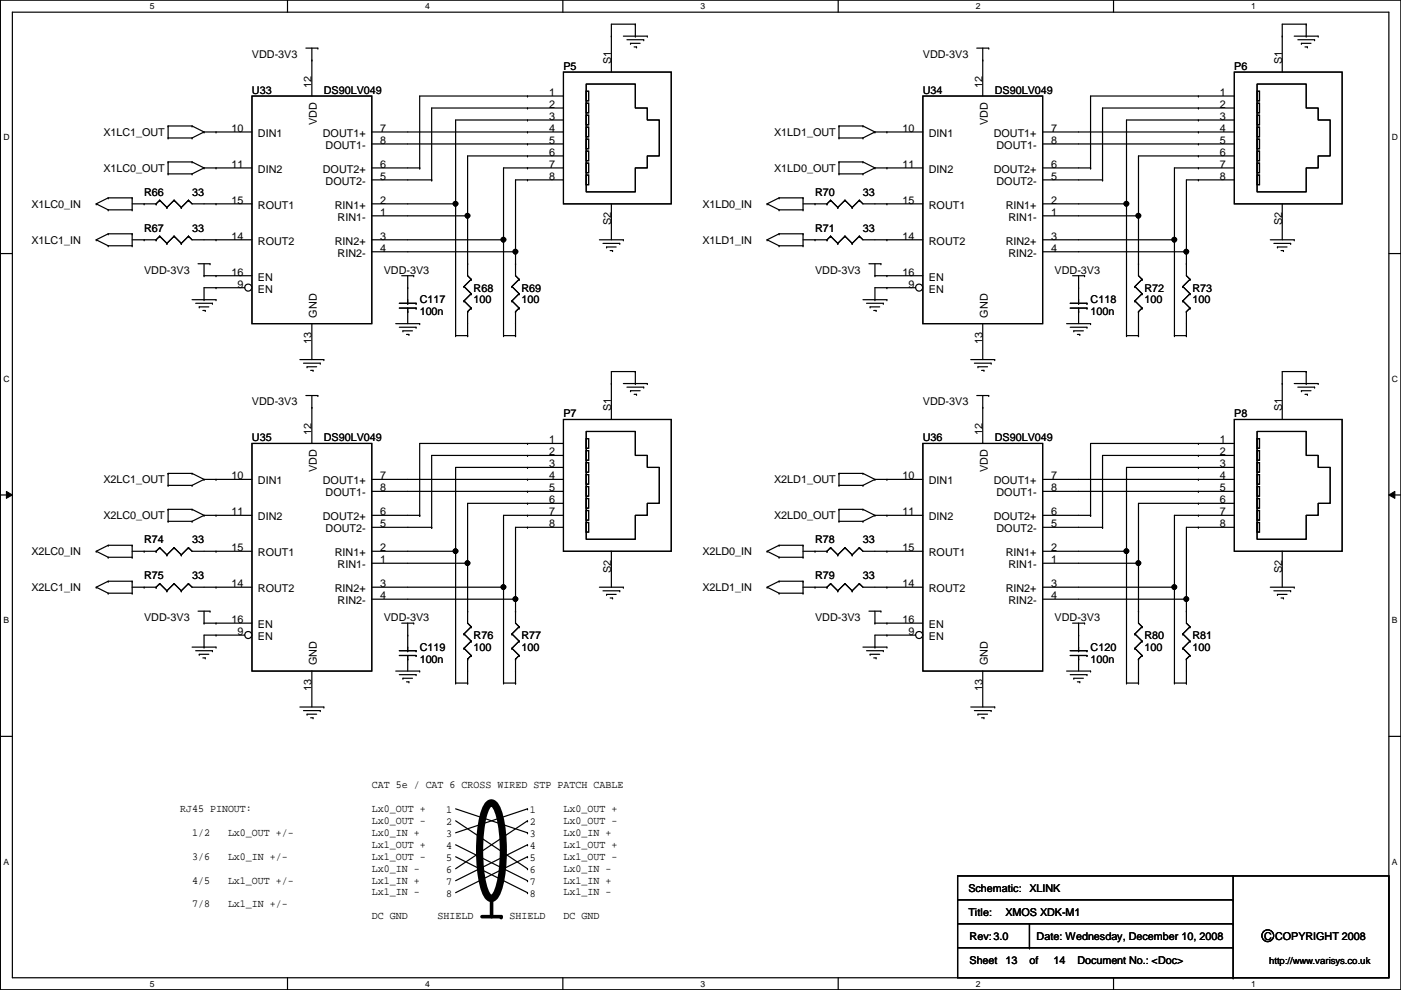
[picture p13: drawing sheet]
<svg xmlns="http://www.w3.org/2000/svg" width="297mm" height="210mm" viewBox="0 0 297 210" stroke-linecap="round" stroke-linejoin="round" font-family="sans-serif">
<defs><g id="words">
<g font-size="2.3">
<text x="53.4" y="12.3">VDD-3V3</text>
<text x="119.5" y="14.8">P5</text>
<text x="129.6" y="13.5" transform="rotate(-90 129.6 13.5)">S1</text>
<text x="195.7" y="12.3">VDD-3V3</text>
<text x="261.7" y="14.8">P6</text>
<text x="271.8" y="13.5" transform="rotate(-90 271.8 13.5)">S1</text>
<text x="53.4" y="19.9">U33</text>
<text x="66.1" y="18.6" transform="rotate(-90 66.1 18.6)">12</text>
<text x="68.7" y="19.9">DS90LV049</text>
<text x="116.4" y="20.3">1</text>
<text x="116.4" y="22.9">2</text>
<text x="195.7" y="19.9">U34</text>
<text x="208.3" y="18.6" transform="rotate(-90 208.3 18.6)">12</text>
<text x="210.9" y="19.9">DS90LV049</text>
<text x="258.7" y="20.3">1</text>
<text x="258.7" y="22.9">2</text>
<text x="21.9" y="28.8">X1LC1_OUT</text>
<text x="49.1" y="27.9">10</text>
<text x="54.7" y="29">DIN1</text>
<text x="67.2" y="26.5" transform="rotate(-90 67.2 26.5)">VDD</text>
<text x="68.4" y="29">DOUT1+</text>
<text x="80.6" y="27.9">7</text>
<text x="116.4" y="25.4">3</text>
<text x="116.4" y="27.9">4</text>
<text x="164.2" y="28.8">X1LD1_OUT</text>
<text x="191.3" y="27.9">10</text>
<text x="196.9" y="29">DIN1</text>
<text x="209.4" y="26.5" transform="rotate(-90 209.4 26.5)">VDD</text>
<text x="210.7" y="29">DOUT1+</text>
<text x="222.8" y="27.9">7</text>
<text x="258.7" y="25.4">3</text>
<text x="258.7" y="27.9">4</text>
<text x="49.1" y="35.6">11</text>
<text x="69" y="31.6">DOUT1-</text>
<text x="80.6" y="30.5">8</text>
<text x="80.6" y="35.6">6</text>
<text x="116.4" y="30.5">5</text>
<text x="116.4" y="33">6</text>
<text x="116.4" y="35.6">7</text>
<text x="191.3" y="35.6">11</text>
<text x="211.3" y="31.6">DOUT1-</text>
<text x="222.8" y="30.5">8</text>
<text x="222.8" y="35.6">6</text>
<text x="258.7" y="30.5">5</text>
<text x="258.7" y="33">6</text>
<text x="258.7" y="35.6">7</text>
<text x="21.9" y="36.4">X1LC0_OUT</text>
<text x="30.6" y="41.5">R66</text>
<text x="40.7" y="41.5">33</text>
<text x="54.7" y="36.7">DIN2</text>
<text x="68.4" y="36.7">DOUT2+</text>
<text x="69" y="39.2">DOUT2-</text>
<text x="80.6" y="38.1">5</text>
<text x="116.4" y="38.1">8</text>
<text x="164.2" y="36.4">X1LD0_OUT</text>
<text x="172.8" y="41.5">R70</text>
<text x="183" y="41.5">33</text>
<text x="196.9" y="36.7">DIN2</text>
<text x="210.7" y="36.7">DOUT2+</text>
<text x="211.3" y="39.2">DOUT2-</text>
<text x="222.8" y="38.1">5</text>
<text x="258.7" y="38.1">8</text>
<text x="6.7" y="44">X1LC0_IN</text>
<text x="49.1" y="43.2">15</text>
<text x="54.7" y="44.3">ROUT1</text>
<text x="71" y="44.3">RIN1+</text>
<text x="71.6" y="46.8">RIN1-</text>
<text x="80.6" y="45.7">1</text>
<text x="80.6" y="43.2">2</text>
<text x="129.6" y="47.8" transform="rotate(-90 129.6 47.8)">S2</text>
<text x="148.9" y="44">X1LD0_IN</text>
<text x="191.3" y="43.2">15</text>
<text x="196.9" y="44.3">ROUT1</text>
<text x="213.2" y="44.3">RIN1+</text>
<text x="213.8" y="46.8">RIN1-</text>
<text x="222.8" y="43.2">2</text>
<text x="222.8" y="45.7">1</text>
<text x="271.8" y="47.8" transform="rotate(-90 271.8 47.8)">S2</text>
<text x="6.7" y="51.6">X1LC1_IN</text>
<text x="30.6" y="49.1">R67</text>
<text x="40.7" y="49.1">33</text>
<text x="49.1" y="50.8">14</text>
<text x="54.7" y="51.9">ROUT2</text>
<text x="71" y="51.9">RIN2+</text>
<text x="80.6" y="53.3">4</text>
<text x="80.6" y="50.8">3</text>
<text x="148.9" y="51.6">X1LD1_IN</text>
<text x="172.8" y="49.1">R71</text>
<text x="183" y="49.1">33</text>
<text x="191.3" y="50.8">14</text>
<text x="196.9" y="51.9">ROUT2</text>
<text x="213.2" y="51.9">RIN2+</text>
<text x="222.8" y="50.8">3</text>
<text x="222.8" y="53.3">4</text>
<text x="30.6" y="58">VDD-3V3</text>
<text x="49.1" y="58.4">16</text>
<text x="54.7" y="59.5">EN</text>
<text x="71.6" y="54.4">RIN2-</text>
<text x="81.4" y="58">VDD-3V3</text>
<text x="172.8" y="58">VDD-3V3</text>
<text x="191.3" y="58.4">16</text>
<text x="196.9" y="59.5">EN</text>
<text x="213.8" y="54.4">RIN2-</text>
<text x="223.6" y="58">VDD-3V3</text>
<text x="50.4" y="61">9</text>
<text x="54.7" y="62.1">EN</text>
<text x="89" y="64.3">C117</text>
<text x="100.4" y="61.8">R68</text>
<text x="100.4" y="64.3">100</text>
<text x="110.6" y="61.8">R69</text>
<text x="110.6" y="64.3">100</text>
<text x="192.6" y="61">9</text>
<text x="196.9" y="62.1">EN</text>
<text x="231.2" y="64.3">C118</text>
<text x="242.7" y="61.8">R72</text>
<text x="242.7" y="64.3">100</text>
<text x="252.8" y="61.8">R73</text>
<text x="252.8" y="64.3">100</text>
<text x="67.2" y="67.4" transform="rotate(-90 67.2 67.4)">GND</text>
<text x="89" y="66.9">100n</text>
<text x="209.4" y="67.4" transform="rotate(-90 209.4 67.4)">GND</text>
<text x="231.2" y="66.9">100n</text>
<text x="66.1" y="72.9" transform="rotate(-90 66.1 72.9)">13</text>
<text x="208.3" y="72.9" transform="rotate(-90 208.3 72.9)">13</text>
<text x="53.4" y="85.9">VDD-3V3</text>
<text x="119.5" y="88.5">P7</text>
<text x="129.6" y="87.2" transform="rotate(-90 129.6 87.2)">S1</text>
<text x="195.7" y="85.9">VDD-3V3</text>
<text x="261.7" y="88.5">P8</text>
<text x="271.8" y="87.2" transform="rotate(-90 271.8 87.2)">S1</text>
<text x="53.4" y="93.6">U35</text>
<text x="66.1" y="92.2" transform="rotate(-90 66.1 92.2)">12</text>
<text x="68.7" y="93.6">DS90LV049</text>
<text x="116.4" y="94">1</text>
<text x="195.7" y="93.6">U36</text>
<text x="208.3" y="92.2" transform="rotate(-90 208.3 92.2)">12</text>
<text x="210.9" y="93.6">DS90LV049</text>
<text x="258.7" y="94">1</text>
<text x="49.1" y="101.6">10</text>
<text x="67.2" y="100.1" transform="rotate(-90 67.2 100.1)">VDD</text>
<text x="80.6" y="101.6">7</text>
<text x="116.4" y="96.5">2</text>
<text x="116.4" y="99.1">3</text>
<text x="116.4" y="101.6">4</text>
<text x="191.3" y="101.6">10</text>
<text x="209.4" y="100.1" transform="rotate(-90 209.4 100.1)">VDD</text>
<text x="222.8" y="101.6">7</text>
<text x="258.7" y="96.5">2</text>
<text x="258.7" y="99.1">3</text>
<text x="258.7" y="101.6">4</text>
<text x="21.9" y="102.4">X2LC1_OUT</text>
<text x="54.7" y="102.7">DIN1</text>
<text x="68.4" y="102.7">DOUT1+</text>
<text x="69" y="105.2">DOUT1-</text>
<text x="80.6" y="104.1">8</text>
<text x="116.4" y="104.1">5</text>
<text x="116.4" y="106.7">6</text>
<text x="164.2" y="102.4">X2LD1_OUT</text>
<text x="196.9" y="102.7">DIN1</text>
<text x="210.7" y="102.7">DOUT1+</text>
<text x="211.3" y="105.2">DOUT1-</text>
<text x="222.8" y="104.1">8</text>
<text x="258.7" y="104.1">5</text>
<text x="258.7" y="106.7">6</text>
<text x="21.9" y="110.1">X2LC0_OUT</text>
<text x="49.1" y="109.2">11</text>
<text x="54.7" y="110.3">DIN2</text>
<text x="68.4" y="110.3">DOUT2+</text>
<text x="69" y="112.9">DOUT2-</text>
<text x="80.6" y="111.8">5</text>
<text x="80.6" y="109.2">6</text>
<text x="116.4" y="109.2">7</text>
<text x="116.4" y="111.8">8</text>
<text x="164.2" y="110.1">X2LD0_OUT</text>
<text x="191.3" y="109.2">11</text>
<text x="196.9" y="110.3">DIN2</text>
<text x="210.7" y="110.3">DOUT2+</text>
<text x="211.3" y="112.9">DOUT2-</text>
<text x="222.8" y="111.8">5</text>
<text x="222.8" y="109.2">6</text>
<text x="258.7" y="109.2">7</text>
<text x="258.7" y="111.8">8</text>
<text x="6.7" y="117.7">X2LC0_IN</text>
<text x="30.6" y="115.1">R74</text>
<text x="40.7" y="115.1">33</text>
<text x="49.1" y="116.8">15</text>
<text x="54.7" y="117.9">ROUT1</text>
<text x="71" y="117.9">RIN1+</text>
<text x="80.6" y="119.4">1</text>
<text x="80.6" y="116.8">2</text>
<text x="148.9" y="117.7">X2LD0_IN</text>
<text x="172.8" y="115.1">R78</text>
<text x="183" y="115.1">33</text>
<text x="191.3" y="116.8">15</text>
<text x="196.9" y="117.9">ROUT1</text>
<text x="213.2" y="117.9">RIN1+</text>
<text x="222.8" y="116.8">2</text>
<text x="222.8" y="119.4">1</text>
<text x="6.7" y="125.3">X2LC1_IN</text>
<text x="30.6" y="122.8">R75</text>
<text x="40.7" y="122.8">33</text>
<text x="49.1" y="124.5">14</text>
<text x="54.7" y="125.6">ROUT2</text>
<text x="71" y="125.6">RIN2+</text>
<text x="71.6" y="120.5">RIN1-</text>
<text x="80.6" y="124.5">3</text>
<text x="129.6" y="121.5" transform="rotate(-90 129.6 121.5)">S2</text>
<text x="148.9" y="125.3">X2LD1_IN</text>
<text x="172.8" y="122.8">R79</text>
<text x="183" y="122.8">33</text>
<text x="191.3" y="124.5">14</text>
<text x="196.9" y="125.6">ROUT2</text>
<text x="213.2" y="125.6">RIN2+</text>
<text x="213.8" y="120.5">RIN1-</text>
<text x="222.8" y="124.5">3</text>
<text x="271.8" y="121.5" transform="rotate(-90 271.8 121.5)">S2</text>
<text x="30.6" y="131.7">VDD-3V3</text>
<text x="71.6" y="128.1">RIN2-</text>
<text x="80.6" y="127">4</text>
<text x="81.4" y="131.7">VDD-3V3</text>
<text x="172.8" y="131.7">VDD-3V3</text>
<text x="213.8" y="128.1">RIN2-</text>
<text x="222.8" y="127">4</text>
<text x="223.6" y="131.7">VDD-3V3</text>
<text x="49.1" y="132.1">16</text>
<text x="50.4" y="134.6">9</text>
<text x="54.7" y="133.2">EN</text>
<text x="54.7" y="135.7">EN</text>
<text x="100.4" y="135.5">R76</text>
<text x="110.6" y="135.5">R77</text>
<text x="191.3" y="132.1">16</text>
<text x="192.6" y="134.6">9</text>
<text x="196.9" y="133.2">EN</text>
<text x="196.9" y="135.7">EN</text>
<text x="242.7" y="135.5">R80</text>
<text x="252.8" y="135.5">R81</text>
<text x="67.2" y="141" transform="rotate(-90 67.2 141)">GND</text>
<text x="89" y="138">C119</text>
<text x="89" y="140.5">100n</text>
<text x="100.4" y="138">100</text>
<text x="110.6" y="138">100</text>
<text x="209.4" y="141" transform="rotate(-90 209.4 141)">GND</text>
<text x="231.2" y="138">C120</text>
<text x="231.2" y="140.5">100n</text>
<text x="242.7" y="138">100</text>
<text x="252.8" y="138">100</text>
<text x="66.1" y="146.6" transform="rotate(-90 66.1 146.6)">13</text>
<text x="208.3" y="146.6" transform="rotate(-90 208.3 146.6)">13</text>
<text x="78.8" y="167">CAT 5e / CAT 6 CROSS WIRED STP PATCH CABLE</text>
<text x="38.2" y="172.1">RJ45 PINOUT:</text>
<text x="78.8" y="172.1">Lx0_OUT +</text>
<text x="94.6" y="172.3">1</text>
<text x="112.3" y="172.3">1</text>
<text x="119.5" y="172.1">Lx0_OUT +</text>
<text x="40.7" y="177.2">1/2</text>
<text x="48.3" y="177.2">Lx0_OUT +/-</text>
<text x="78.8" y="177.2">Lx0_IN +</text>
<text x="78.8" y="179.7">Lx1_OUT +</text>
<text x="78.8" y="174.6">Lx0_OUT -</text>
<text x="94.6" y="174.9">2</text>
<text x="94.6" y="177.4">3</text>
<text x="94.6" y="180">4</text>
<text x="112.3" y="180">4</text>
<text x="112.3" y="174.9">2</text>
<text x="112.3" y="177.4">3</text>
<text x="119.5" y="179.7">Lx1_OUT +</text>
<text x="119.5" y="177.2">Lx0_IN +</text>
<text x="119.5" y="174.6">Lx0_OUT -</text>
<text x="40.7" y="182.2">3/6</text>
<text x="48.3" y="182.2">Lx0_IN +/-</text>
<text x="78.8" y="182.2">Lx1_OUT -</text>
<text x="78.8" y="184.8">Lx0_IN -</text>
<text x="94.6" y="182.5">5</text>
<text x="94.6" y="185">6</text>
<text x="112.3" y="185">6</text>
<text x="112.3" y="182.5">5</text>
<text x="119.5" y="182.2">Lx1_OUT -</text>
<text x="119.5" y="184.8">Lx0_IN -</text>
<text x="40.7" y="187.3">4/5</text>
<text x="48.3" y="187.3">Lx1_OUT +/-</text>
<text x="78.8" y="187.3">Lx1_IN +</text>
<text x="78.8" y="189.9">Lx1_IN -</text>
<text x="94.6" y="187.6">7</text>
<text x="94.6" y="190.1">8</text>
<text x="112.3" y="190.1">8</text>
<text x="112.3" y="187.6">7</text>
<text x="119.5" y="187.3">Lx1_IN +</text>
<text x="119.5" y="189.9">Lx1_IN -</text>
<text x="205.3" y="189.1">Schematic:</text>
<text x="218.3" y="189.1">XLINK</text>
<text x="40.7" y="192.4">7/8</text>
<text x="48.3" y="192.4">Lx1_IN +/-</text>
<text x="78.8" y="194.9">DC GND</text>
<text x="92.8" y="194.9">SHIELD</text>
<text x="108" y="194.9">SHIELD</text>
<text x="119.5" y="194.9">DC GND</text>
<text x="205.3" y="194.1">Title:</text>
<text x="213.2" y="194.1">XMOS XDK-M1</text>
<text x="205.6" y="199.2">Rev:3.0</text>
<text x="219.8" y="199.2">Date: Wednesday, December 10, 2008</text>
<text x="268.1" y="199.2">C COPYRIGHT 2008</text>
<text x="205.6" y="204.3">Sheet</text>
<text x="213.2" y="204.3">13</text>
<text x="218.3" y="204.3">of</text>
<text x="223.3" y="204.3">14</text>
<text x="228.4" y="204.3">Document No.: &lt;Doc&gt;</text>
</g>
<text font-size="2" x="269.1" y="204.4">http://www.varisys.co.uk</text>
<g font-size="1.8">
<text x="31.8" y="1.9">5</text>
<text x="90.1" y="1.9">4</text>
<text x="148.5" y="1.9">3</text>
<text x="206.9" y="1.9">2</text>
<text x="265.3" y="1.9">1</text>
<text x=".7" y="29.8">D</text>
<text x="295.1" y="29.8">D</text>
<text x=".7" y="80.9">C</text>
<text x="295.1" y="80.9">C</text>
<text x=".7" y="132.1">B</text>
<text x="295.1" y="132.1">B</text>
<text x=".7" y="183.3">A</text>
<text x="295.1" y="183.3">A</text>
<text x="31.8" y="209.2">5</text>
<text x="90.1" y="209.2">4</text>
<text x="148.5" y="209.2">3</text>
<text x="206.9" y="209.2">2</text>
<text x="265.3" y="209.2">1</text>
</g>
</g></defs>
<path d="M.1 0h296.9v209.8h-296.9zM2.6 2.6h291.9v204.7h-291.9z" fill="none" stroke="#000" stroke-width=".25"/>
<g fill="#fff">
<path d="M31.8 .3h1v2h-1z"/>
<path d="M31.8 207.6h1v1.9h-1z"/>
</g>
<path d="M61 0v2.6M61 207.3v2.5" fill="none" stroke="#000" stroke-width=".25"/>
<g fill="#fff">
<path d="M90.1 .3h1v2h-1z"/>
<path d="M90.1 207.6h1v1.9h-1z"/>
</g>
<path d="M119.3 0v2.6M119.3 207.3v2.5" fill="none" stroke="#000" stroke-width=".25"/>
<g fill="#fff">
<path d="M148.5 .3h1v2h-1z"/>
<path d="M148.5 207.6h1v1.9h-1z"/>
</g>
<path d="M177.7 0v2.6M177.7 207.3v2.5" fill="none" stroke="#000" stroke-width=".25"/>
<g fill="#fff">
<path d="M206.9 .3h1v2h-1z"/>
<path d="M206.9 207.6h1v1.9h-1z"/>
</g>
<path d="M236.1 0v2.6M236.1 207.3v2.5" fill="none" stroke="#000" stroke-width=".25"/>
<g fill="#fff">
<path d="M265.3 .3h.9v2h-.9z"/>
<path d="M265.3 207.6h.9v1.9h-.9z"/>
<path d="M.7 28.2h1.3v1.9h-1.3z"/>
<path d="M295.1 28.2h1.3v1.9h-1.3z"/>
<path d="M.7 79.3h1.3v2h-1.3z"/>
<path d="M295.1 79.3h1.3v2h-1.3z"/>
</g>
<path d="M.1 53.8h2.5M294.5 53.8h2.5" fill="none" stroke="#000" stroke-width=".25"/>
<g fill="#fff">
<path d="M.7 130.5h1.2v2h-1.2z"/>
<path d="M295.1 130.5h1.2v2h-1.2z"/>
</g>
<path d="M.1 104.9h2.5M294.5 104.9h2.5" fill="none" stroke="#000" stroke-width=".25"/>
<path d="M1.4 104.2l1.2 .7-1.2 .8zM294.5 104.9l1.2-.7v1.5z" fill="#000"/>
<path d="M1.4 104.2l1.2 .7-1.2 .8zM294.5 104.9l1.2-.7v1.5z" fill="none" stroke="#000" stroke-width=".21"/>
<g fill="#fff">
<path d="M.7 181.7h1.2v2h-1.2z"/>
<path d="M295.1 181.7h1.2v2h-1.2z"/>
</g>
<g fill="none" stroke="#000" stroke-width=".25">
<path d="M64.9 10.2h2.5M66.1 12.7h.1M66.1 10.2v2.5M67.4 10.2h.1M129.6 7.7h.1M132.2 7.7h5M132.9 8.4h3.6M133.7 9.2h.1M133.7 9.2h2M134.4 9.9h.6M134.7 5.1h.1M134.7 7.7h.1"/>
<path d="M134.7 5.1h-5.1v2.6M134.7 5.1v2.6M135 9.9h.1M136.5 8.4h.1M137.2 7.7h.1M207.1 10.2h2.5M208.4 12.7h.1M208.4 10.2v2.5M209.6 10.2h.1M271.9 7.7h.1M274.4 7.7h5.1M275.2 8.4h3.5"/>
<path d="M275.9 9.2h.1M275.9 9.2h2.1M276.7 9.9h.5M276.9 5.1h.1M276.9 7.7h.1M276.9 5.1v2.6M276.9 5.1h-5v2.6M277.2 9.9h.1M278.7 8.4h.1M279.5 7.7h.1M35.6 26.7h.1M35.6 29.3h.1"/>
<path d="M35.6 34.3h.1M35.6 36.9h.1M35.6 26.7h5.1M35.6 26.7v2.6M35.6 34.3v2.6M35.6 29.3h5.1M35.6 34.3h5.1M35.6 36.9h5.1M40.7 26.7h.1M40.7 29.3h.1M40.7 34.3h.1M40.7 36.9h.1"/>
<path d="M40.7 26.7l2.6 1.3M40.7 34.3l2.6 1.3M43.3 28h.1M43.3 35.6h.1M43.3 35.6h2.5M43.3 28h2.5M43.3 28l-2.6 1.3M43.3 35.6l-2.6 1.3M45.8 35.6h.1M45.8 28h.1M86.4 38.1h5.1M86.4 35.6h2.6"/>
<path d="M86.4 28h25.4M86.4 30.5h25.4M89 35.6h.1M91.5 38.1h.1M111.8 38.1h.1M111.8 35.6h.1M111.8 25.4h.1M111.8 33.1h.1M111.8 28h.1M111.8 30.5h.1M111.8 20.4h.1M111.8 22.9h.1"/>
<path d="M111.8 38.1h-2.5v17.8M111.8 35.6h-5v35.6M111.8 33.1h-12.7v22.8M111.8 25.4h-15.2v45.8M111.8 20.4h-22.8v15.2M111.8 22.9h-20.3v15.2M177.9 26.7h.1M177.9 29.3h.1M177.9 34.3h.1M177.9 36.9h.1M177.9 26.7h5.1M177.9 29.3h5.1"/>
<path d="M177.9 26.7v2.6M177.9 34.3v2.6M177.9 34.3h5.1M177.9 36.9h5.1M183 26.7h.1M183 29.3h.1M183 34.3h.1M183 36.9h.1M183 26.7l2.5 1.3M183 34.3l2.5 1.3M185.5 28h.1M185.5 35.6h.1"/>
<path d="M185.5 35.6h2.5M185.5 28h2.5M185.5 28l-2.5 1.3M185.5 35.6l-2.5 1.3M188 28h.1M188 35.6h.1M228.7 38.1h5.1M228.7 35.6h2.5M228.7 28h25.4M228.7 30.5h25.4M231.2 35.6h.1M233.8 38.1h.1"/>
<path d="M254.1 25.4h.1M254.1 33.1h.1M254.1 35.6h.1M254.1 38.1h.1M254.1 28h.1M254.1 20.4h.1M254.1 30.5h.1M254.1 22.9h.1M254.1 38.1h-2.6v17.8M254.1 35.6h-5.1v35.6M254.1 33.1h-12.7v22.8M254.1 25.4h-15.3v45.8"/>
<path d="M254.1 20.4h-22.9v15.2M254.1 22.9h-20.3v15.2M20.4 43.2h.1M20.4 50.8h.1M20.4 43.2l2.5 1.3M20.4 50.8l2.5 1.3M22.9 42h.1M22.9 44.5h.1M22.9 49.6h.1M22.9 52.1h.1M22.9 42h5.1M22.9 42l-2.5 1.2"/>
<path d="M22.9 44.5h5.1M22.9 49.6h5.1M22.9 49.6l-2.5 1.2M22.9 52.1h5.1M28 44.5h.1M28 42h.1M28 52.1h.1M28 49.6h.1M28 50.8h2.6M28 43.2h2.6M28 42v2.5M28 49.6v2.5"/>
<path d="M30.6 50.8h.1M30.6 43.2h.1M42 55.9h2.5M43.3 58.5h.1M43.3 50.8h2.5M43.3 43.2h2.5M43.3 58.5h2.5M43.3 55.9v2.6M44.5 55.9h.1M45.8 43.2h.1M45.8 50.8h.1M45.8 58.5h.1"/>
<path d="M85.2 58.5h2.5M86.4 53.4h22.9M86.4 50.8h20.4M86.4 45.8h12.7M86.4 43.2h10.2M86.4 58.5v2.5M87.7 58.5h.1M96.6 43.2h.1M99.1 45.8h.1M99.1 55.9h.1M106.8 50.8h.1M109.3 53.4h.1"/>
<path d="M109.3 55.9h.1M127.1 50.8h5.1M127.8 51.6h3.6M128.6 52.4h.1M128.6 52.4h2M129.4 53.1h.5M129.9 53.1h.1M131.4 51.6h.1M132.2 50.8h.1M162.6 43.2h.1M162.6 50.8h.1M162.6 43.2l2.6 1.3"/>
<path d="M162.6 50.8l2.6 1.3M165.2 42h.1M165.2 44.5h.1M165.2 49.6h.1M165.2 52.1h.1M165.2 42h5.1M165.2 44.5h5.1M165.2 49.6h5.1M165.2 52.1h5.1M165.2 42l-2.6 1.2M165.2 49.6l-2.6 1.2M170.3 44.5h.1"/>
<path d="M170.3 42h.1M170.3 52.1h.1M170.3 49.6h.1M170.3 50.8h2.5M170.3 43.2h5M170.3 42v2.5M170.3 49.6v2.5M172.8 50.8h.1M172.8 43.2h.1M175.3 43.2h.1M176.1 42.5h.1M176.1 42.5l1.5 1.5"/>
<path d="M176.1 42.5l-.8 .7M177.6 44h.1M179.2 42.5h.1M179.2 42.5l1.5 1.5M179.2 42.5l-1.6 1.5M180.7 44h.1M182.2 42.5h.1M182.2 42.5l.8 .7h5M182.2 42.5l-1.5 1.5M184.2 55.9h2.6M185.5 58.5h.1M185.5 50.8h2.5"/>
<path d="M185.5 58.5h2.5M185.5 55.9v2.6M186.8 55.9h.1M188 50.8h.1M188 43.2h.1M188 58.5h.1M227.4 58.5h2.6M228.7 53.4h22.8M228.7 50.8h20.3M228.7 45.8h12.7M228.7 43.2h10.1M228.7 58.5v2.5"/>
<path d="M230 58.5h.1M238.8 43.2h.1M241.4 45.8h.1M241.4 55.9h.1M249 50.8h.1M251.5 53.4h.1M251.5 55.9h.1M269.3 50.8h5.1M270.1 51.6h3.5M270.8 52.4h.1M270.8 52.4h2.1M271.6 53.1h.5"/>
<path d="M272.1 53.1h.1M273.6 51.6h.1M274.4 50.8h.1M40.7 63.5h5.1M41.5 64.3h3.5M42.2 65.1h.1M42.2 65.1h2.1M43 65.8h.5M43.3 63.5h.1M43.5 65.8h.1M45 64.3h.1M45.8 61h.1"/>
<path d="M45.8 63.5h.1M45.8 61h-2.5v2.5M63.6 76.2h5.1M64.3 77h3.6M65.1 77.8h.1M65.1 77.8h2M65.9 78.5h.5M66.4 78.5h.1M67.9 77h.1M68.7 76.2h.1M83.9 68.6h5.1M84.7 69.4h3.5"/>
<path d="M85.4 70.1h.1M85.4 70.1h2.1M86.2 70.9h.5M86.4 61h.1M86.7 70.9h.1M88.2 69.4h.1M89 68.6h.1M96.6 71.2h.1M96.6 71.2h2.5M99.1 71.2h.1M99.1 68.6v2.6M106.8 71.2h.1"/>
<path d="M106.8 71.2h2.5M109.3 71.2h.1M109.3 68.6v2.6M134.7 78.8h.1M134.7 78.8h-5.1v2.5M134.7 78.8v2.5M183 63.5h5M183.7 64.3h3.6M184.5 65.1h.1M184.5 65.1h2M185.2 65.8h.6M185.5 63.5h.1"/>
<path d="M185.8 65.8h.1M187.3 64.3h.1M188 61h.1M188 63.5h.1M188 61h-2.5v2.5M205.8 76.2h5.1M206.6 77h3.5M207.3 77.8h.1M207.3 77.8h2.1M208.1 78.5h.5M208.6 78.5h.1M210.1 77h.1"/>
<path d="M210.9 76.2h.1M226.1 68.6h5.1M226.9 69.4h3.6M227.7 70.1h.1M227.7 70.1h2M228.4 70.9h.5M228.7 61h.1M228.9 70.9h.1M230.5 69.4h.1M231.2 68.6h.1M238.8 71.2h.1M238.8 71.2h2.6"/>
<path d="M241.4 71.2h.1M241.4 68.6v2.6M249 71.2h.1M249 71.2h2.5M251.5 71.2h.1M251.5 68.6v2.6M276.9 78.8h.1M276.9 78.8v2.5M276.9 78.8h-5v10.1M64.9 83.9h2.5M66.1 86.4h.1M66.1 83.9v2.5"/>
<path d="M67.4 83.9h.1M111.8 99.1h.1M111.8 94h.1M111.8 96.6h.1M111.8 99.1h-15.2v45.7M111.8 94h-22.8v15.3M111.8 96.6h-20.3v15.2M129.6 81.3h.1M132.2 81.3h5M132.9 82.1h3.6M133.7 82.8h.1M133.7 82.8h2"/>
<path d="M134.4 83.6h.6M134.7 81.3h.1M135 83.6h.1M136.5 82.1h.1M137.2 81.3h.1M195.7 94h25.4v48.3h-25.4zM207.1 83.9h2.5M208.4 86.4h.1M208.4 83.9v2.5M209.6 83.9h.1M254.1 99.1h.1M254.1 94h.1"/>
<path d="M254.1 96.6h.1M261.7 88.9h22.9v28h-22.9zM261.7 99.1h-22.9v45.7M261.7 94h-30.5v15.3M261.7 96.6h-27.9v15.2M266.5 98.1h.5v2h-.5zM266.5 93h.5v2h-.5zM266.5 95.5h.5v2.1h-.5zM266.5 91.5h10.4v5.1h2.6v2.5h2.5v7.6h-2.5v2.6h-2.6v5h-10.4zM271.9 81.3h.1M274.4 81.3h5.1M275.2 82.1h3.5"/>
<path d="M275.9 82.8h.1M275.9 82.8h2.1M276.7 83.6h.5M276.9 81.3h.1M277.2 83.6h.1M278.7 82.1h.1M279.5 81.3h.1M20.4 116.9h.1M20.4 116.9l2.5 1.3M22.9 115.6h.1M22.9 118.2h.1M22.9 115.6h5.1"/>
<path d="M22.9 115.6l-2.5 1.3M22.9 118.2h5.1M28 118.2h.1M28 115.6h.1M28 116.9h2.6M28 115.6v2.6M30.6 116.9h.1M35.6 108h.1M35.6 110.5h.1M35.6 100.4h.1M35.6 102.9h.1M35.6 100.4v2.5"/>
<path d="M35.6 108v2.5M35.6 108h5.1M35.6 110.5h5.1M35.6 100.4h5.1M35.6 102.9h5.1M40.7 108h.1M40.7 110.5h.1M40.7 100.4h.1M40.7 102.9h.1M40.7 108l2.6 1.3M40.7 100.4l2.6 1.2M43.3 109.3h.1"/>
<path d="M43.3 101.6h.1M43.3 116.9h2.5M43.3 109.3h2.5M43.3 101.6h2.5M43.3 109.3l-2.6 1.2M43.3 101.6l-2.6 1.3M45.8 116.9h.1M45.8 101.6h.1M45.8 109.3h.1M86.4 116.9h10.2M86.4 119.4h12.7M86.4 109.3h2.6"/>
<path d="M86.4 111.8h5.1M86.4 101.6h25.4M86.4 104.2h25.4M89 109.3h.1M91.5 111.8h.1M96.6 116.9h.1M99.1 119.4h.1M111.8 106.7h.1M111.8 109.3h.1M111.8 111.8h.1M111.8 101.6h.1M111.8 104.2h.1"/>
<path d="M111.8 111.8h-2.5v17.8M111.8 109.3h-5v35.5M111.8 106.7h-12.7v22.9M162.6 116.9h.1M162.6 116.9l2.6 1.3M165.2 115.6h.1M165.2 118.2h.1M165.2 115.6h5.1M165.2 118.2h5.1M165.2 115.6l-2.6 1.3M170.3 118.2h.1M170.3 115.6h.1"/>
<path d="M170.3 116.9h5M170.3 115.6v2.6M172.8 116.9h.1M175.3 116.9h.1M176.1 116.1h.1M176.1 116.1l1.5 1.5M176.1 116.1l-.8 .8M177.6 117.6h.1M177.9 100.4h.1M177.9 102.9h.1M177.9 108h.1M177.9 110.5h.1"/>
<path d="M177.9 108h5.1M177.9 110.5h5.1M177.9 100.4v2.5M177.9 108v2.5M177.9 100.4h5.1M177.9 102.9h5.1M179.2 116.1h.1M179.2 116.1l1.5 1.5M179.2 116.1l-1.6 1.5M180.7 117.6h.1M182.2 116.1h.1M182.2 116.1l.8 .8h5"/>
<path d="M182.2 116.1l-1.5 1.5M183 100.4h.1M183 102.9h.1M183 108h.1M183 110.5h.1M183 100.4l2.5 1.2M183 108l2.5 1.3M185.5 101.6h.1M185.5 109.3h.1M185.5 109.3h2.5M185.5 101.6h2.5M185.5 101.6l-2.5 1.3"/>
<path d="M185.5 109.3l-2.5 1.2M188 116.9h.1M188 101.6h.1M188 109.3h.1M228.7 116.9h10.1M228.7 119.4h12.7M228.7 109.3h2.5M228.7 111.8h5.1M228.7 101.6h33M228.7 104.2h33M231.2 109.3h.1M233.8 111.8h.1"/>
<path d="M238.8 116.9h.1M241.4 119.4h.1M254.1 106.7h.1M254.1 109.3h.1M254.1 111.8h.1M254.1 101.6h.1M254.1 104.2h.1M261.7 111.8h-10.2v20.3l.8 .8M261.7 106.7h-20.3v22.9M261.7 109.3h-12.7v35.5M266.5 110.8h.5v2h-.5zM266.5 108.2h.5v2.1h-.5z"/>
<path d="M266.5 103.2h.5v2h-.5zM266.5 105.7h.5v2h-.5zM266.5 100.6h.5v2.1h-.5zM271.9 116.9v7.6M20.4 124.5h.1M20.4 124.5l2.5 1.3M22.9 123.2h.1M22.9 125.8h.1M22.9 123.2h5.1M22.9 123.2l-2.5 1.3M22.9 125.8h5.1M28 125.8h.1"/>
<path d="M28 123.2h.1M28 124.5h2.6M28 123.2v2.6M30.6 124.5h.1M40.7 137.2h5.1M41.5 138h3.5M42 129.6h2.5M42.2 138.7h.1M42.2 138.7h2.1M43 139.5h.5M43.3 137.2h.1M43.3 132.1h.1"/>
<path d="M43.3 124.5h2.5M43.3 129.6v2.5M43.3 132.1h2.5M43.5 139.5h.1M44.5 129.6h.1M45 138h.1M45.8 124.5h.1M45.8 132.1h.1M45.8 134.7h.1M45.8 137.2h.1M45.8 134.7h-2.5v2.5M84.7 138h3.5"/>
<path d="M84.7 139h3.5M85.2 132.1h2.5M86.4 134.7h.1M86.4 138h.1M86.4 139.7h.1M86.4 124.5h20.4M86.4 127h22.9M86.4 132.1v5.9M86.4 139v3.3M87.7 132.1h.1M88.2 138h.1M88.2 139h.1"/>
<path d="M99.1 129.6h.1M106.8 124.5h.1M109.3 127h.1M109.3 129.6h.1M127.1 124.5h5.1M127.8 125.3h3.6M128.6 126h.1M128.6 126h2M129.4 126.8h.5M129.9 126.8h.1M131.4 125.3h.1M132.2 124.5h.1"/>
<path d="M162.6 124.5h.1M162.6 124.5l2.6 1.3M165.2 123.2h.1M165.2 125.8h.1M165.2 123.2h5.1M165.2 125.8h5.1M165.2 123.2l-2.6 1.3M170.3 125.8h.1M170.3 123.2h.1M170.3 124.5h2.5M170.3 123.2v2.6M172.8 124.5h.1"/>
<path d="M183 137.2h5M183.7 138h3.6M184.2 129.6h2.6M184.5 138.7h.1M184.5 138.7h2M185.2 139.5h.6M185.5 137.2h.1M185.5 132.1h.1M185.5 124.5h2.5M185.5 132.1h10.2M185.5 129.6v2.5M185.8 139.5h.1"/>
<path d="M186.8 129.6h.1M187.3 138h.1M188 124.5h.1M188 132.1h.1M188 134.7h.1M188 137.2h.1M188 134.7h-2.5v2.5M226.9 138h3.6M226.9 139h3.6M227.4 132.1h2.6M228.7 134.7h.1M228.7 138h.1"/>
<path d="M228.7 139.7h.1M228.7 124.5h20.3M228.7 127h22.8M228.7 132.1v5.9M228.7 139v3.3M230 132.1h.1M230.5 138h.1M230.5 139h.1M241.4 129.6h.1M249 124.5h.1M250.8 134.4h.1M250.8 137.5h.1"/>
<path d="M250.8 134.4l1.5 1.5M250.8 137.5l1.5 1.5M251.5 127h.1M251.5 129.6h.1M251.5 139.7h.1M251.5 139.7v5.1M252.3 132.9h.1M252.3 135.9h.1M252.3 139h.1M252.3 132.9l-1.5 1.5M252.3 135.9l-1.5 1.6M252.3 139l-.8 .7"/>
<path d="M269.3 124.5h5.1M270.1 125.3h3.5M270.8 126h.1M270.8 126h2.1M271.6 126.8h.5M272.1 126.8h.1M273.6 125.3h.1M274.4 124.5h.1M.1 156.1h2.5M63.6 149.9h5.1M64.3 150.7h3.6M65.1 151.4h.1"/>
<path d="M65.1 151.4h2M65.9 152.2h.5M66.4 152.2h.1M67.9 150.7h.1M68.7 149.9h.1M83.9 142.3h5.1M84.7 143h3.5M85.4 143.8h.1M85.4 143.8h2.1M86.2 144.6h.5M86.7 144.6h.1M88.2 143h.1"/>
<path d="M89 142.3h.1M96.6 144.8h.1M96.6 144.8h2.5M99.1 144.8h.1M99.1 142.3v2.5M106.8 144.8h.1M106.8 144.8h2.5M109.3 144.8h.1M109.3 142.3v2.5M205.8 149.9h5.1M206.6 150.7h3.5M207.3 151.4h.1"/>
<path d="M207.3 151.4h2.1M208.1 152.2h.5M208.6 152.2h.1M210.1 150.7h.1M210.9 149.9h.1M226.1 142.3h5.1M226.9 143h3.6M227.7 143.8h.1M227.7 143.8h2M228.4 144.6h.5M228.9 144.6h.1M230.5 143h.1"/>
<path d="M231.2 142.3h.1M238.8 144.8h.1M238.8 144.8h2.6M241.4 144.8h.1M241.4 142.3v2.5M249 144.8h.1M249 144.8h2.5M251.5 144.8h.1M294.5 156.1h2.5M96.6 171.5l15.2 5.1M96.6 174l15.2 10.2M96.6 179.1l15.2 7.6"/>
<path d="M111.8 176.6h.1M111.8 171.5h.1M111.8 174h.1M111.8 179.1h.1M111.8 171.5l-15.2 5.1M111.8 174l-15.2 10.2M111.8 179.1l-15.2 7.6M96.6 181.7l15.2 7.6M111.8 184.2h.1M111.8 186.7h.1M111.8 189.3h.1M111.8 181.7h.1"/>
<path d="M111.8 181.7l-15.2 7.6M203 185.7h91.5v21.6h-91.5zM203 195.9h58.4M203 190.8h58.4M218.3 195.9v5.1M261.4 195.9h.1M261.4 190.8h.1M261.4 185.7v21.6M203 201h58.4M218.3 201h.1M261.4 207.3h.1M261.4 201h.1"/>
<circle cx="96.6" cy="43.2" r=".49"/>
<circle cx="99.1" cy="45.7" r=".49"/>
<circle cx="106.7" cy="50.8" r=".49"/>
<circle cx="109.3" cy="53.4" r=".49"/>
<circle cx="238.8" cy="43.2" r=".49"/>
<circle cx="241.4" cy="45.7" r=".49"/>
<circle cx="249" cy="50.8" r=".49"/>
<circle cx="251.5" cy="53.4" r=".49"/>
<circle cx="96.6" cy="116.9" r=".49"/>
<circle cx="99.1" cy="119.4" r=".49"/>
<circle cx="238.8" cy="116.9" r=".49"/>
<circle cx="241.4" cy="119.4" r=".49"/>
<circle cx="106.7" cy="124.5" r=".49"/>
<circle cx="109.3" cy="127" r=".49"/>
<circle cx="249" cy="124.5" r=".49"/>
<circle cx="251.5" cy="127" r=".49"/>
<circle cx="268.8" cy="198.4" r="1.25"/>
</g>
<g fill="#000">
<circle cx="96.6" cy="43.2" r=".49"/>
<circle cx="99.1" cy="45.7" r=".49"/>
<circle cx="106.7" cy="50.8" r=".49"/>
<circle cx="109.3" cy="53.4" r=".49"/>
<circle cx="238.8" cy="43.2" r=".49"/>
<circle cx="241.4" cy="45.7" r=".49"/>
<circle cx="249" cy="50.8" r=".49"/>
<circle cx="251.5" cy="53.4" r=".49"/>
<circle cx="96.6" cy="116.9" r=".49"/>
<circle cx="99.1" cy="119.4" r=".49"/>
<circle cx="238.8" cy="116.9" r=".49"/>
<circle cx="241.4" cy="119.4" r=".49"/>
<circle cx="106.7" cy="124.5" r=".49"/>
<circle cx="109.3" cy="127" r=".49"/>
<circle cx="249" cy="124.5" r=".49"/>
<circle cx="251.5" cy="127" r=".49"/>
</g>
<path d="M102.2 194.4h4.1M104.2 190.5v3.9" fill="none" stroke="#000" stroke-width=".76"/>
<g fill="#000">
<circle cx="104.2" cy="190.5" r=".38"/>
<circle cx="106.3" cy="194.4" r=".38"/>
</g>
<path d="M103.5 170.7a.84 .84 0 0 1 1.4 0 16.7 16.7 0 0 1 1.8 8.1 26.1 26.1 0 0 1-1.5 10.8 1.08 1.08 0 0 1-1.4 .8 7.3 7.3 0 0 1-1.7-4.5 33.8 33.8 0 0 1 .7-14z" fill="none" stroke="#000" stroke-width="1.5"/>
<circle cx="194.9" cy="134.6" r=".75" fill="#fff"/>
<g fill="none" stroke="#000" stroke-width=".25">
<path d="M30.6 43.2h2.5M33.1 43.2h.1M33.9 42.5h.1M33.9 42.5l1.5 1.5M33.9 42.5l-.8 .7M35.4 44h.1M36.9 42.5h.1M36.9 42.5l1.5 1.5M36.9 42.5l-1.5 1.5M38.4 44h.1M40 42.5h.1M40 42.5l.7 .7h2.6"/>
<path d="M40 42.5l-1.6 1.5M251.5 55.9v2.6l.8 .7M252.3 59.2h.1M252.3 59.2l-1.5 1.5M226.9 64.3h3.6M226.9 65.3h3.6M228.7 64.3h.1M228.7 66.1h.1M228.7 61v3.3M228.7 65.3v3.3M230.5 64.3h.1M230.5 65.3h.1"/>
<path d="M250.8 60.7h.1M250.8 63.8h.1M250.8 60.7l1.5 1.6M250.8 63.8l1.5 1.5M251.5 66.1h.1M251.5 66.1v2.5M252.3 62.3h.1M252.3 65.3h.1M252.3 62.3l-1.5 1.5M252.3 65.3l-.8 .8M53.4 94h25.4v48.3h-25.4zM208.4 86.4v7.6"/>
<path d="M188 101.6h7.7M188 109.3h7.7M188 116.9h7.7M221.1 101.6h7.6M221.1 109.3h7.6M221.1 104.2h7.6M221.1 111.8h7.6M221.1 116.9h7.6M221.1 119.4h7.6M45.8 132.1h7.6M188 134.7h6.1M188 124.5h7.7"/>
<path d="M221.1 124.5h7.6M221.1 127h7.6M208.4 142.3v7.6"/>
<circle cx="194.9" cy="134.6" r=".75"/>
</g>
<circle cx="52.6" cy="134.6" r=".75" fill="#fff"/>
<g fill="none" stroke="#000" stroke-width=".25">
<path d="M119.5 15.3h22.8v27.9h-22.8zM124.3 19.3h.5v2.1h-.5zM124.3 17.8h10.4v5.1h2.5v2.5h2.6v7.7h-2.6v2.5h-2.5v5.1h-10.4zM129.6 7.7v7.6M261.7 15.3h22.9v27.9h-22.9zM266.5 19.3h.5v2.1h-.5zM266.5 17.8h10.4v5.1h2.6v2.5h2.5v7.7h-2.5v2.5h-2.6v5.1h-10.4zM271.9 7.7v7.6M53.4 20.4h25.4v48.2h-25.4zM111.8 20.4h7.7M111.8 22.9h7.7M111.8 25.4h7.7"/>
<path d="M111.8 28h7.7M111.8 30.5h7.7M111.8 33.1h7.7M111.8 35.6h7.7M111.8 38.1h7.7M124.3 37.1h.5v2.1h-.5zM124.3 34.6h.5v2h-.5zM124.3 29.5h.5v2h-.5zM124.3 32h.5v2.1h-.5zM124.3 24.4h.5v2.1h-.5zM124.3 27h.5v2h-.5zM124.3 21.9h.5v2h-.5z"/>
<path d="M254.1 20.4h7.6M254.1 22.9h7.6M254.1 25.4h7.6M254.1 28h7.6M254.1 30.5h7.6M254.1 33.1h7.6M254.1 35.6h7.6M254.1 38.1h7.6M266.5 37.1h.5v2.1h-.5zM266.5 34.6h.5v2h-.5zM266.5 29.5h.5v2h-.5zM266.5 32h.5v2.1h-.5z"/>
<path d="M266.5 24.4h.5v2.1h-.5zM266.5 27h.5v2h-.5zM266.5 21.9h.5v2h-.5zM30.6 50.8h2.5M33.1 50.8h.1M33.9 50.1h.1M33.9 50.1l1.5 1.5M33.9 50.1l-.8 .7M35.4 51.6h.1M36.9 50.1h.1M36.9 50.1l1.5 1.5M36.9 50.1l-1.5 1.5"/>
<path d="M38.4 51.6h.1M40 50.1h.1M40 50.1l.7 .7h2.6M40 50.1l-1.6 1.5M45.8 58.5h7.6M99.1 55.9v2.6l.8 .7M99.9 59.2h.1M99.9 59.2l-1.5 1.5M109.3 55.9v2.6l.8 .7M110.1 59.2h.1M110.1 59.2l-1.6 1.5M129.6 43.2v7.6"/>
<path d="M172.8 50.8h2.5M175.3 50.8h.1M176.1 50.1h.1M176.1 50.1l1.5 1.5M176.1 50.1l-.8 .7M177.6 51.6h.1M179.2 50.1h.1M179.2 50.1l1.5 1.5M179.2 50.1l-1.6 1.5M180.7 51.6h.1M182.2 50.1h.1M182.2 50.1l.8 .7h2.5"/>
<path d="M182.2 50.1l-1.5 1.5M241.4 55.9v2.6l.7 .7M242.1 59.2h.1M242.1 59.2l-1.5 1.5M271.9 43.2v7.6M84.7 64.3h3.5M84.7 65.3h3.5M86.4 64.3h.1M86.4 66.1h.1M86.4 61v3.3M86.4 65.3v3.3M88.2 64.3h.1"/>
<path d="M88.2 65.3h.1M98.4 60.7h.1M98.4 63.8h.1M98.4 60.7l1.5 1.6M98.4 63.8l1.5 1.5M99.1 66.1h.1M99.1 66.1v2.5M99.9 62.3h.1M99.9 65.3h.1M99.9 62.3l-1.5 1.5M99.9 65.3l-.8 .8M108.5 60.7h.1"/>
<path d="M108.5 63.8h.1M108.5 60.7l1.6 1.6M108.5 63.8l1.6 1.5M109.3 66.1h.1M109.3 66.1v2.5M110.1 62.3h.1M110.1 65.3h.1M110.1 62.3l-1.6 1.5M110.1 65.3l-.8 .8M240.6 60.7h.1M240.6 63.8h.1M240.6 60.7l1.5 1.6"/>
<path d="M240.6 63.8l1.5 1.5M241.4 66.1h.1M241.4 66.1v2.5M242.1 62.3h.1M242.1 65.3h.1M242.1 62.3l-1.5 1.5M242.1 65.3l-.7 .8M66.1 86.4v7.6M30.6 116.9h2.5M33.1 116.9h.1M33.9 116.1h.1M33.9 116.1l1.5 1.5"/>
<path d="M33.9 116.1l-.8 .8M35.4 117.6h.1M36.9 116.1h.1M36.9 116.1l1.5 1.5M36.9 116.1l-1.5 1.5M38.4 117.6h.1M40 116.1h.1M40 116.1l.7 .8h2.6M40 116.1l-1.6 1.5M45.8 101.6h7.6M45.8 109.3h7.6M45.8 116.9h7.6"/>
<path d="M78.8 101.6h7.6M78.8 109.3h7.6M78.8 104.2h7.6M78.8 111.8h7.6M78.8 116.9h7.6M78.8 119.4h7.6M30.6 124.5h2.5M33.1 124.5h.1M33.9 123.7h.1M33.9 123.7l1.5 1.6M33.9 123.7l-.8 .8M35.4 125.3h.1"/>
<path d="M36.9 123.7h.1M36.9 123.7l1.5 1.6M36.9 123.7l-1.5 1.6M38.4 125.3h.1M40 123.7h.1M40 123.7l.7 .8h2.6M40 123.7l-1.6 1.6M45.8 134.7h6.1M45.8 124.5h7.6M78.8 124.5h7.6M78.8 127h7.6M98.4 134.4h.1"/>
<path d="M98.4 137.5h.1M98.4 134.4l1.5 1.5M98.4 137.5l1.5 1.5M99.1 139.7h.1M99.1 129.6v2.5l.8 .8M99.1 139.7v2.6M99.9 132.9h.1M99.9 135.9h.1M99.9 139h.1M99.9 132.9l-1.5 1.5M99.9 135.9l-1.5 1.6M99.9 139l-.8 .7"/>
<path d="M108.5 134.4h.1M108.5 137.5h.1M108.5 134.4l1.6 1.5M108.5 137.5l1.6 1.5M109.3 139.7h.1M109.3 129.6v2.5l.8 .8M109.3 139.7v2.6M110.1 132.9h.1M110.1 135.9h.1M110.1 139h.1M110.1 132.9l-1.6 1.5M110.1 135.9l-1.6 1.6"/>
<path d="M110.1 139l-.8 .7M172.8 124.5h2.5M175.3 124.5h.1M176.1 123.7h.1M176.1 123.7l1.5 1.6M176.1 123.7l-.8 .8M177.6 125.3h.1M179.2 123.7h.1M179.2 123.7l1.5 1.6M179.2 123.7l-1.6 1.6M180.7 125.3h.1M182.2 123.7h.1"/>
<path d="M182.2 123.7l.8 .8h2.5M182.2 123.7l-1.5 1.6M240.6 134.4h.1M240.6 137.5h.1M240.6 134.4l1.5 1.5M240.6 137.5l1.5 1.5M241.4 139.7h.1M241.4 129.6v2.5l.7 .8M241.4 139.7v2.6M242.1 132.9h.1M242.1 135.9h.1M242.1 139h.1"/>
<path d="M242.1 132.9l-1.5 1.5M242.1 135.9l-1.5 1.6M242.1 139l-.7 .7M66.1 142.3v7.6"/>
<circle cx="52.6" cy="134.6" r=".75"/>
</g>
<circle cx="52.6" cy="61" r=".75" fill="#fff"/>
<g fill="none" stroke="#000" stroke-width=".25">
<path d="M66.1 12.7v7.7M45.8 28h7.6M45.8 35.6h7.6M78.8 28h7.6M78.8 35.6h7.6M78.8 30.5h7.6M78.8 38.1h7.6M195.7 20.4h25.4v48.2h-25.4zM45.8 43.2h7.6M45.8 50.8h7.6M78.8 43.2h7.6M78.8 45.8h7.6"/>
<path d="M78.8 50.8h7.6M78.8 53.4h7.6M188 58.5h7.7M45.8 61h6.1M66.1 68.6v7.6M111.8 94h7.7M111.8 96.6h7.7M111.8 99.1h7.7M119.5 88.9h22.8v28h-22.8zM124.3 98.1h.5v2h-.5zM124.3 93h.5v2h-.5zM124.3 95.5h.5v2.1h-.5z"/>
<path d="M124.3 91.5h10.4v5.1h2.5v2.5h2.6v7.6h-2.6v2.6h-2.5v5h-10.4zM129.6 81.3v7.6M111.8 101.6h7.7M111.8 104.2h7.7M111.8 106.7h7.7M111.8 109.3h7.7M111.8 111.8h7.7M124.3 110.8h.5v2h-.5zM124.3 108.2h.5v2.1h-.5zM124.3 103.2h.5v2h-.5zM124.3 105.7h.5v2h-.5zM124.3 100.6h.5v2.1h-.5z"/>
<path d="M129.6 116.9v7.6"/>
<circle cx="52.6" cy="61" r=".75"/>
</g>
<circle cx="194.9" cy="61" r=".75" fill="#fff"/>
<g fill="none" stroke="#000" stroke-width=".25">
<path d="M208.4 12.7v7.7M188 28h7.7M188 35.6h7.7M221.1 28h7.6M221.1 35.6h7.6M221.1 30.5h7.6M221.1 38.1h7.6M188 43.2h7.7M188 50.8h7.7M221.1 43.2h7.6M221.1 45.8h7.6M221.1 50.8h7.6"/>
<path d="M221.1 53.4h7.6M188 61h6.1M208.4 68.6v7.6"/>
<circle cx="96.6" cy="43.2" r=".49"/>
<circle cx="99.1" cy="45.7" r=".49"/>
<circle cx="106.7" cy="50.8" r=".49"/>
<circle cx="109.3" cy="53.4" r=".49"/>
<circle cx="238.8" cy="43.2" r=".49"/>
<circle cx="241.4" cy="45.7" r=".49"/>
<circle cx="249" cy="50.8" r=".49"/>
<circle cx="251.5" cy="53.4" r=".49"/>
<circle cx="194.9" cy="61" r=".75"/>
<circle cx="96.6" cy="116.9" r=".49"/>
<circle cx="99.1" cy="119.4" r=".49"/>
<circle cx="238.8" cy="116.9" r=".49"/>
<circle cx="241.4" cy="119.4" r=".49"/>
<circle cx="106.7" cy="124.5" r=".49"/>
<circle cx="109.3" cy="127" r=".49"/>
<circle cx="249" cy="124.5" r=".49"/>
<circle cx="251.5" cy="127" r=".49"/>
</g>
<g fill="#000">
<circle cx="96.6" cy="43.2" r=".49"/>
<circle cx="99.1" cy="45.7" r=".49"/>
<circle cx="106.7" cy="50.8" r=".49"/>
<circle cx="109.3" cy="53.4" r=".49"/>
<circle cx="238.8" cy="43.2" r=".49"/>
<circle cx="241.4" cy="45.7" r=".49"/>
<circle cx="249" cy="50.8" r=".49"/>
<circle cx="251.5" cy="53.4" r=".49"/>
<circle cx="96.6" cy="116.9" r=".49"/>
<circle cx="99.1" cy="119.4" r=".49"/>
<circle cx="238.8" cy="116.9" r=".49"/>
<circle cx="241.4" cy="119.4" r=".49"/>
<circle cx="106.7" cy="124.5" r=".49"/>
<circle cx="109.3" cy="127" r=".49"/>
<circle cx="249" cy="124.5" r=".49"/>
<circle cx="251.5" cy="127" r=".49"/>
</g>
<use href="#words"/>
</svg>
